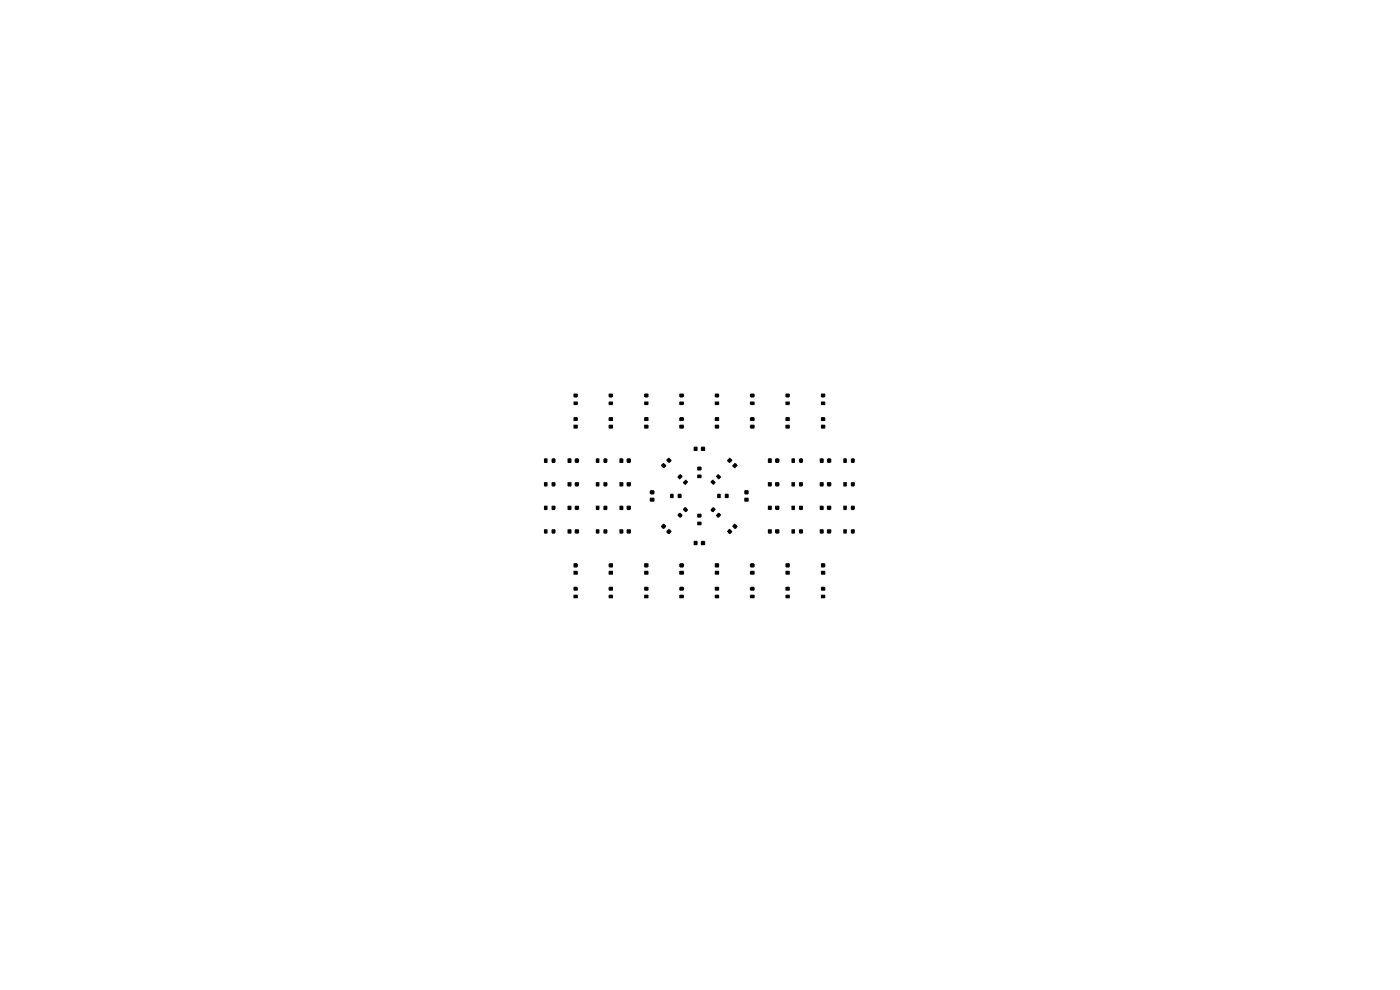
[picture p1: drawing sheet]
<svg xmlns="http://www.w3.org/2000/svg" width="297mm" height="210mm" viewBox="0 0 297 210" stroke-linecap="round" stroke-linejoin="round" font-family="sans-serif">
<g fill="#000">
<path d="M115.4 97.3h.8l-.1 .9-.7-.1zM117.1 97.3l.5-.1 .3 .2v.6l-.2 .2h-.5l-.2-.2zM120.4 97.3h.8v.9l-.8-.1zM121.7 83.6l.8-.1 .1 .7-.2 .1-.7-.1zM121.7 85.2h.8l.1 .6-.9 .1zM121.7 90.1h.8v.8l-.8-.1zM121.7 88.6l.7-.1 .2 .1v.6l-.9 .1zM122 97.3l.6-.1 .2 .2v.6l-.1 .2h-.6l-.2-.2zM126.4 97.3h.8l-.1 .9-.7-.1zM128.1 97.3l.5-.1 .3 .2v.6l-.2 .2h-.5l-.2-.2zM129.2 90.1l.8 .1v.7l-.9-.1zM129.3 88.5l.7 .1v.7l-.9-.1v-.6z"/>
<path d="M129.2 83.5h.8v.7l-.7 .1-.2-.1zM129.2 85.2h.8v.6l-.8 .1zM131.4 97.3h.8v.8l-.7 .1zM133 97.3l.6-.1 .3 .2v.6l-.2 .2h-.6l-.2-.2zM136.6 90.2l.9-.1 .1 .7-.9 .1zM136.6 88.6l.9-.1 .1 .7-1 .1zM136.6 83.6l.9-.1 .1 .7-.2 .1-.8-.1zM136.6 85.2h.9l.1 .6-.9 .1zM140.3 98.5l.3-.3h.3l.5 .6-.4 .5h-.3l-.5-.5zM141.4 97.4l.3-.3h.3l.5 .6-.4 .5h-.3l-.4-.4zM144.2 83.5h.7l.2 .1-.1 .6-.7 .1-.2-.1zM144.2 85.2h.8l.1 .6-.2 .1h-.7z"/>
<path d="M144.1 90.2l.9-.1 .1 .7-.2 .1h-.7zM144.1 88.6l.2-.1h.6l.2 .1-.1 .7h-.8zM147.1 94.8h.9l-.1 .9-.8-.1zM148 99l.8 .1v.5l-.1 .2-.8-.1zM148.8 94.7h.7v1h-.7zM151.6 83.6l.9-.1 .1 .7h-1zM151.6 85.2h1v.6l-.9 .1zM151.6 90.2l.9-.1 .1 .7-.9 .1zM151.6 88.6l.9-.1 .1 .8h-1zM154.3 97.5l.4-.4h.2l.5 .6-.7 .5-.4-.4zM155.4 98.6l.4-.4h.2l.5 .4v.3l-.5 .4h-.2l-.4-.3zM159.2 83.6l.8-.1 .1 .7-.2 .1-.7-.1z"/>
<path d="M159.2 85.2h.8l.1 .6-.8 .1-.2-.1zM159.2 90.1h.8v.8l-.8-.1zM159.2 88.6l.7-.1 .2 .1v.6l-.9 .1zM162.9 97.3h.8v.8l-.7 .1zM164.5 97.3l.6-.1 .2 .2v.6l-.1 .2h-.6l-.2-.2zM166.6 83.6l.9-.1v.7l-.7 .1-.2-.1zM166.6 85.3l.9-.1v.6l-.8 .1zM166.6 90.2l.9-.1v.7l-.8 .1zM166.6 88.6l.9-.1v.8h-.8zM167.9 97.3h.8l-.1 .9-.7-.1zM169.6 97.3l.5-.1 .2 .2v.6l-.1 .2h-.5l-.2-.2zM173.9 97.3h.8v.8l-.7 .1z"/>
<path d="M174.2 90.2l.8-.1 .1 .7-.9 .1zM174.2 88.6l.7-.1 .2 .1v.6l-.9 .1zM174.2 83.6l.8-.1 .1 .7-.2 .1-.7-.1zM174.2 85.2h.8l.1 .6-.9 .1zM175.5 97.3l.6-.1 .3 .2v.6l-.2 .2h-.6l-.2-.2zM178.9 97.3h.8l-.1 .9-.7-.1zM180.6 97.3l.5-.1 .3 .2v.6l-.2 .2h-.5l-.2-.2zM115.4 112.3h.8l-.1 .9-.7-.1zM115.4 102.3h.8l-.1 .9-.7-.1zM115.4 107.3h.8l-.1 .9-.7-.1zM117.1 112.3h.8v.7l-.2 .2h-.6zM117.1 102.3l.8 .1v.6l-.2 .2h-.5l-.2-.2z"/>
<path d="M117.1 107.3l.8 .1v.6l-.2 .2h-.6zM120.4 102.3h.8v.9l-.8-.1zM120.4 107.4h.8v.8l-.8-.1zM120.4 112.3h.8v.8l-.7 .1zM122 102.3l.8 .1v.6l-.1 .2h-.6l-.2-.2zM122 107.3l.8 .1v.6l-.1 .2h-.6l-.2-.2zM122 112.3h.8v.7l-.1 .2h-.6l-.2-.2zM126.4 112.3h.8l-.1 .9-.7-.1zM126.4 102.3h.8l-.1 .9-.7-.1zM126.4 107.3h.8l-.1 .9-.7-.1zM128 112.3h.8l.1 .7-.2 .2h-.6zM128 102.4h.9v.6l-.2 .2-.7-.1z"/>
<path d="M128 107.4l.8-.1 .1 .7-.2 .2-.7-.1zM131.4 112.3h.8v.9l-.8-.1zM131.4 107.3l.8 .1v.8l-.8-.1zM131.4 102.3l.8 .1v.7l-.7 .1zM133 112.3h.9v.7l-.2 .2h-.6l-.2-.2zM133 107.3l.9 .1v.6l-.2 .2h-.6l-.2-.2zM133 102.3l.9 .1v.6l-.2 .2h-.6l-.2-.2zM138 104h.7l.1 .1v.6l-.2 .2-.7-.1-.1-.6zM137.9 105.6h.9v.7l-.9 .1zM140.3 111.5l.6-.4 .5 .5-.5 .6h-.3l-.4-.4zM141.4 112.6l.6-.4 .5 .6-.4 .5h-.4l-.3-.4zM142.2 104.7l.7 .1-.1 .9h-.7z"/>
<path d="M143.8 104.7h.7v1l-.7-.1zM143.8 101l.4-.4h.2l.4 .3v.3l-.7 .5-.3-.4zM143.8 109.1l.3-.3h.3l.4 .4v.3l-.4 .3h-.2l-.4-.4zM144.9 102.3l.5-.5h.2l.4 .3v.3l-.5 .5-.3-.1zM145.2 107.6h.3l.5 .4v.3l-.4 .3h-.2l-.5-.5zM147.1 114.8h.9l-.1 .8h-.8zM148 109h.7l.1 .1v.5l-.1 .2-.8-.1zM147.9 110.7h.9v.6l-.9 .1zM147.9 100.7h.9v.6l-.9 .1zM148.8 114.7h.6l.2 .2-.1 .7h-.8v-.7zM150.7 108.1l.5-.5h.3l.3 .3v.3l-.4 .4h-.4zM151.1 101.8h.3l.4 .5-.4 .6-.7-.6z"/>
<path d="M152.2 104.7l.7 .1v.9h-.8zM151.9 109.2l.4-.4h.3l.4 .5-.5 .5h-.3l-.3-.3zM152 100.9l.5-.3 .5 .7-.6 .4-.5-.5zM153.8 104.7h.7v1l-.8-.1zM154.6 112.3l.2-.1 .6 .5-.5 .6h-.2l-.4-.4v-.3zM155.4 111.5l.6-.4 .5 .5v.2l-.4 .4h-.3l-.4-.4zM157.9 105.7l.8-.1 .1 .7-.8 .1zM157.9 104h.8l.1 .1v.6l-.1 .2-.8-.1zM162.9 107.4l.8-.1v.8l-.7 .1zM162.9 102.3h.8v.8l-.7 .1zM162.9 112.3h.8v.8l-.7 .1zM164.4 107.4l.9-.1v.7l-.1 .2h-.6l-.2-.2z"/>
<path d="M164.4 102.4l.9-.1v.7l-.1 .2h-.6l-.2-.2zM164.4 112.3h.9v.7l-.1 .2h-.6l-.2-.2zM167.9 107.3h.8l-.1 .9-.7-.1zM167.9 112.3h.8l-.1 .9-.7-.1zM167.9 102.3h.8l-.1 .9-.7-.1zM169.5 107.4h.8v.8h-.6l-.2-.2zM169.5 112.3h.8v.9h-.6l-.2-.2zM169.5 102.4h.8v.6l-.1 .2-.7-.1zM173.9 107.3l.8 .1v.8l-.8-.1zM173.9 112.3h.8v.9l-.8-.1zM173.9 102.3h.8v.8l-.7 .1zM175.4 107.4l.9-.1 .1 .7-.2 .2h-.6l-.2-.2z"/>
<path d="M175.4 112.3h.9l.1 .7-.2 .2h-.6l-.2-.2zM175.4 102.4l.9-.1 .1 .7-.2 .2h-.6l-.2-.2zM178.9 112.3h.8l-.1 .9-.7-.1zM178.9 107.3h.8l-.1 .9-.7-.1zM178.9 102.3h.8l-.1 .9-.7-.1zM180.5 112.3h.8l.1 .7-.2 .2h-.6zM180.5 107.4l.8-.1 .1 .7-.2 .2h-.6zM180.5 102.4l.8-.1 .1 .7-.2 .2h-.5l-.2-.2zM121.7 126.1h.8l.1 .7-.9 .1zM121.7 124.5h.7l.2 .1-.1 .7-.8-.1zM121.7 119.5h.7l.2 .1v.6l-.2 .2h-.7zM121.7 121.1h.8l.1 .7-.9 .1z"/>
<path d="M129.2 126.1h.8v.8h-.8zM129.3 124.5h.7v.8l-.9-.1v-.6zM129.2 119.5h.8v.9h-.7l-.2-.2zM129.2 121.1l.8 .1v.7l-.9-.1zM136.6 119.5h1v.7l-.2 .2-.8-.1zM136.6 121.2l.9-.1 .1 .7-.9 .1zM136.6 126.2l.9-.1 .1 .7-1 .1zM136.6 124.5h1v.7l-.9 .1zM144.1 126.2l.9-.1v.8h-.8zM144.1 124.6l.2-.1h.6l.2 .1v.5l-.2 .2h-.6l-.2-.2zM144.1 119.6l.2-.1h.6l.2 .2-.1 .6-.7 .1-.2-.2zM144.1 121.2l.9-.1v.8h-.8z"/>
<path d="M151.6 119.5h.9l.1 .8h-1zM151.7 121.1l.9 .1-.1 .7-.9-.1zM151.6 126.2l.9-.1 .1 .7-.9 .1zM151.6 124.5h1v.7l-.9 .1zM159.2 119.5h.7l.2 .1v.6l-.2 .2h-.6l-.2-.3zM159.2 121.1h.8v.8h-.8zM159.2 126.1h.8l.1 .7-.9 .1zM159.1 124.6l.2-.1h.6l.2 .1v.5l-.2 .2h-.6l-.2-.2zM166.6 126.2l.9-.1v.8h-.8zM166.6 124.5h.9v.7l-.8 .1zM166.6 119.5h.9v.8l-.7 .1-.2-.2zM166.6 121.2l.9-.1v.7l-.8 .1z"/>
<path d="M174.2 119.5h.7l.2 .1v.6l-.2 .2h-.7zM174.2 121.1l.9 .1-.1 .7-.8-.1zM174.2 126.1h.8l.1 .7-.9 .1zM174.2 124.5h.7l.2 .1-.1 .7-.8-.1z"/>
</g>
</svg>
